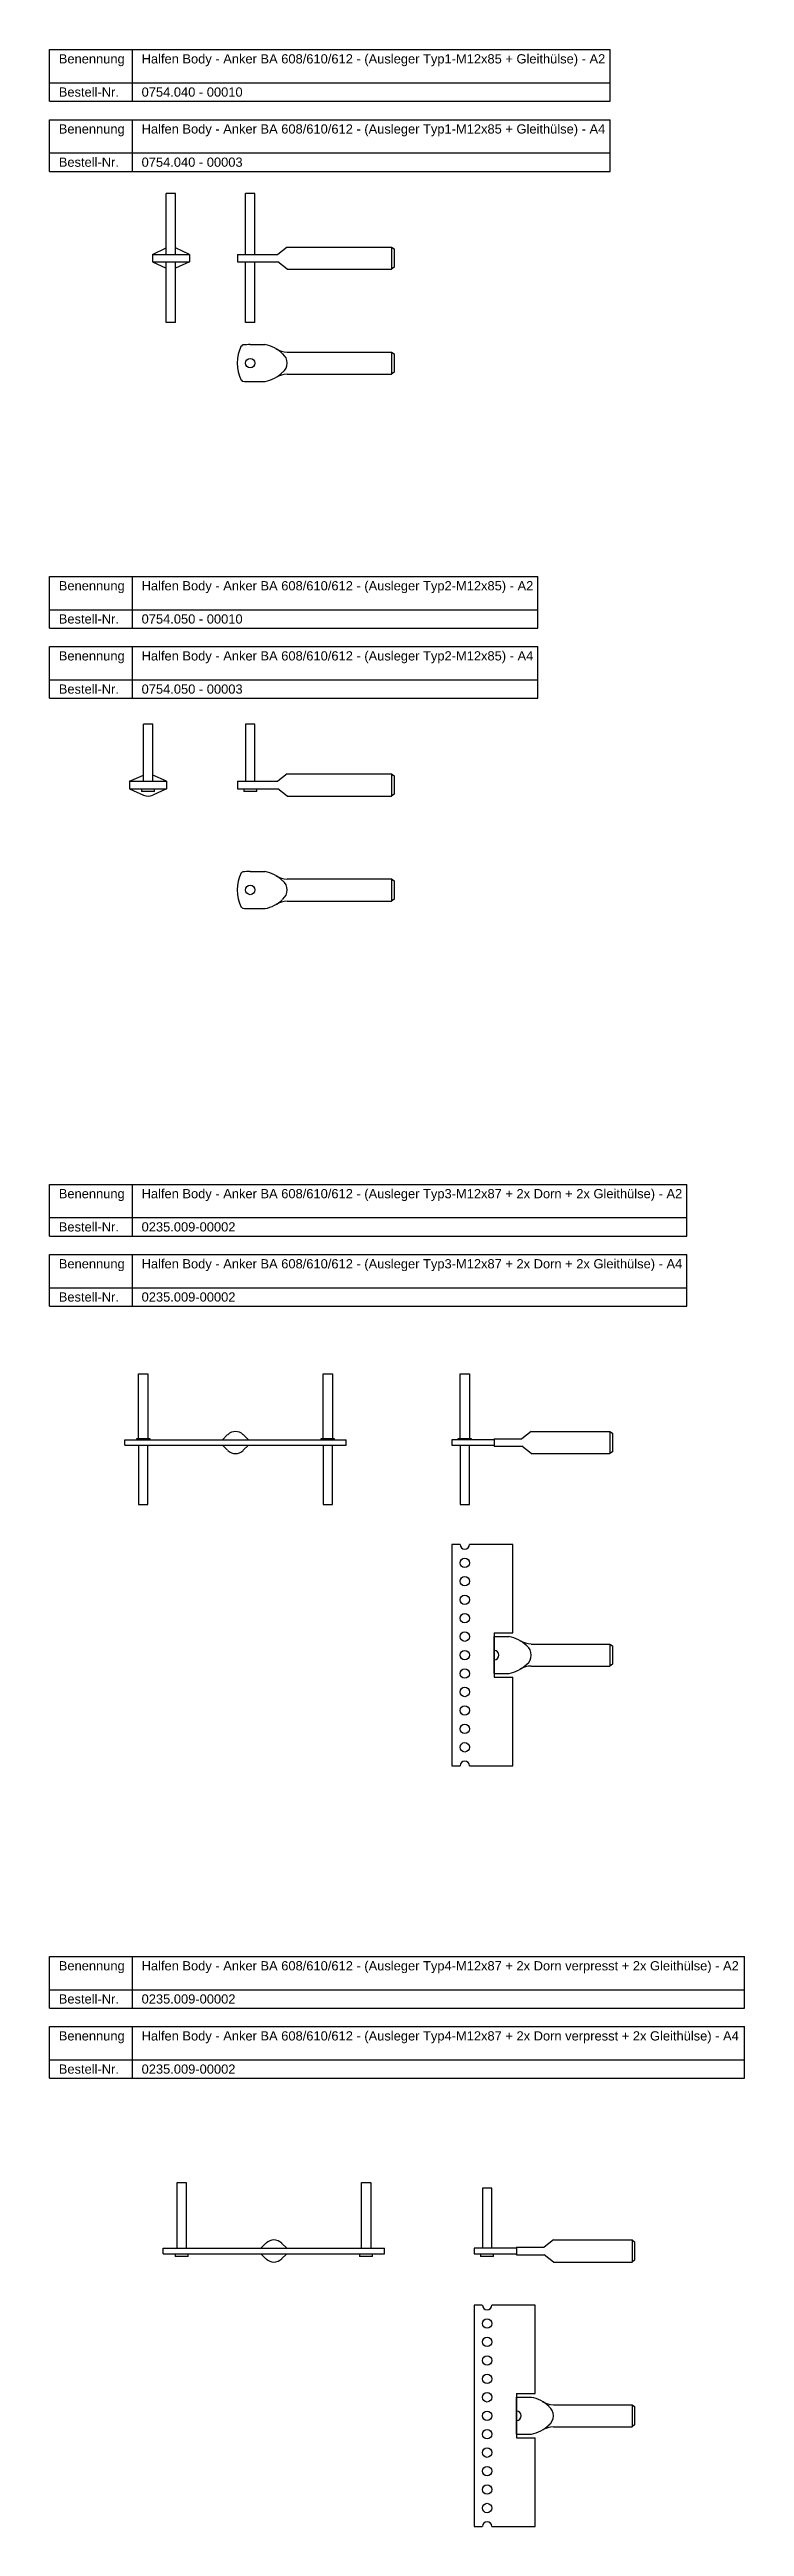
# Model space of a CAD drawing. Header units: millimetres. Extents: x -120 to 1185, y -484 to 859.
# Drawn here: x 809 to 1185, y -484 to 859 of the extents above; entities that cross this region are included whole.
import ezdxf

# ---------------------------------------------------------------- set-up
doc = ezdxf.new("R2010")
doc.units = ezdxf.units.MM
doc.header["$LTSCALE"] = 10
doc.layers.add('HALFEN', color=2, linetype='Continuous')
doc.styles.add('ARIAL50', font='ARIAL.TTF', dxfattribs={"height": 5})

msp = doc.modelspace()

# ---------------------------------------------------------------- linework, layer by layer
at = {"layer": 'HALFEN'}
for p, q in [((808.6, 858.5), (1112.6, 858.5)), ((808.6, 830.5), (808.6, 858.5)), ((853.5, 830.5), (853.5, 858.5)), ((1112.6, 830.5), (1112.6, 858.5)), ((808.6, 840.5), (1112.6, 840.5)), ((808.6, 830.5), (1112.6, 830.5)), ((808.6, 820.5), (1112.6, 820.5)), ((808.6, 792.5), (808.6, 820.5)), ((853.5, 792.5), (853.5, 820.5)), ((1112.6, 792.5), (1112.6, 820.5)), ((808.6, 802.5), (1112.6, 802.5)), ((808.6, 792.5), (1112.6, 792.5)), ((871.9, 747.5), (871.9, 780.5)), ((876.9, 780.5), (871.9, 780.5)), ((876.9, 747.5), (876.9, 780.5)), ((914.9, 747.5), (914.9, 780.5)), ((919.9, 780.5), (914.9, 780.5)), ((919.9, 747.5), (919.9, 780.5)), ((864.4, 747.5), (871.9, 751)), ((864.4, 747.5), (884.4, 747.5)), ((864.4, 747.5), (864.4, 743.5)), ((864.4, 743.5), (884.4, 743.5)), ((864.4, 743.5), (871.9, 740.1)), ((871.9, 710.5), (871.9, 743.5)), ((884.4, 747.5), (876.9, 751)), ((876.9, 710.5), (876.9, 743.5)), ((884.4, 743.5), (876.9, 740.1)), ((884.4, 747.5), (884.4, 743.5)), ((910.4, 747.5), (932.4, 747.5)), ((910.4, 747.5), (910.4, 743.5)), ((910.4, 743.5), (932.4, 743.5)), ((914.9, 710.5), (914.9, 743.5)), ((919.9, 710.5), (919.9, 743.5)), ((937.4, 751.5), (932.4, 747.5)), ((937.4, 739.5), (932.4, 743.5)), ((937.4, 751.5), (994, 751.5)), ((937.4, 739.5), (994, 739.5)), ((994, 751.5), (994, 739.5)), ((994, 751.5), (995.4, 750.5)), ((995.4, 740.5), (994, 739.5)), ((995.4, 750.5), (995.4, 740.5)), ((876.9, 710.5), (871.9, 710.5)), ((919.9, 710.5), (914.9, 710.5)), ((917.4, 698.6), (925.4, 698.6)), ((937.4, 694.6), (994, 694.6)), ((994, 694.6), (994, 682.6)), ((994, 694.6), (995.4, 693.6)), ((995.4, 693.6), (995.4, 683.6)), ((917.4, 678.6), (925.4, 678.6)), ((937.4, 682.6), (994, 682.6)), ((995.4, 683.6), (994, 682.6)), ((808.6, 572.9), (1073.3, 572.9)), ((808.6, 544.9), (808.6, 572.9)), ((853.5, 544.9), (853.5, 572.9)), ((1073.3, 544.9), (1073.3, 572.9)), ((808.6, 554.9), (1073.3, 554.9)), ((808.6, 544.9), (1073.3, 544.9)), ((808.6, 534.9), (1073.3, 534.9)), ((808.6, 506.9), (808.6, 534.9)), ((853.5, 506.9), (853.5, 534.9)), ((1073.3, 506.9), (1073.3, 534.9)), ((808.6, 516.9), (1073.3, 516.9)), ((808.6, 506.9), (1073.3, 506.9)), ((859.5, 461.9), (859.5, 492.9)), ((864.5, 492.9), (859.5, 492.9)), ((864.5, 461.9), (864.5, 492.9)), ((914.9, 492.9), (914.9, 461.9)), ((919.9, 492.9), (914.9, 492.9)), ((919.9, 461.9), (919.9, 492.9)), ((852, 461.9), (859.5, 465.3)), ((852, 461.9), (872, 461.9)), ((852, 461.9), (852, 457.9)), ((852, 457.9), (872, 457.9)), ((852, 457.9), (859.5, 454.4)), ((858.5, 457.9), (858.5, 456.4)), ((872, 461.9), (864.5, 465.3)), ((872, 457.9), (864.5, 454.4)), ((865.5, 456.4), (865.5, 457.9)), ((872, 461.9), (872, 457.9)), ((910.4, 461.9), (932.4, 461.9)), ((910.4, 461.9), (910.4, 457.9)), ((910.4, 457.9), (932.4, 457.9)), ((913.9, 457.9), (913.9, 456.4)), ((920.9, 456.4), (920.9, 457.9)), ((937.4, 465.9), (932.4, 461.9)), ((937.4, 453.9), (932.4, 457.9)), ((937.4, 465.9), (994, 465.9)), ((994, 465.9), (994, 453.9)), ((994, 465.9), (995.4, 464.9)), ((995.4, 464.9), (995.4, 454.9)), ((865.5, 456.4), (858.5, 456.4)), ((920.9, 456.4), (913.9, 456.4)), ((937.4, 453.9), (994, 453.9)), ((995.4, 454.9), (994, 453.9)), ((917.4, 413), (925.4, 413)), ((937.4, 409), (994, 409)), ((994, 409), (994, 397)), ((994, 409), (995.4, 408)), ((995.4, 408), (995.4, 398)), ((917.4, 393), (925.4, 393)), ((937.4, 397), (994, 397)), ((995.4, 398), (994, 397)), ((808.6, 243.4), (1154.1, 243.4)), ((808.6, 215.4), (808.6, 243.4)), ((853.5, 215.4), (853.5, 243.4)), ((1154.1, 215.4), (1154.1, 243.4)), ((808.6, 225.4), (1154.1, 225.4)), ((808.6, 215.4), (1154.1, 215.4)), ((808.6, 205.4), (1154.1, 205.4)), ((808.6, 177.4), (808.6, 205.4)), ((853.5, 177.4), (853.5, 205.4)), ((1154.1, 177.4), (1154.1, 205.4)), ((808.6, 187.4), (1154.1, 187.4)), ((808.6, 177.4), (1154.1, 177.4)), ((856.9, 105.7), (856.9, 140.7)), ((856.9, 140.7), (861.9, 140.7)), ((861.9, 140.7), (861.9, 105.7)), ((956.9, 105.7), (956.9, 140.7)), ((956.9, 140.7), (961.9, 140.7)), ((961.9, 140.7), (961.9, 105.7)), ((1031.2, 105.7), (1031.2, 140.7)), ((1031.2, 140.7), (1036.2, 140.7)), ((1036.2, 140.7), (1036.2, 105.7)), ((902.4, 105), (905.1, 107.8)), ((916.4, 105), (913.6, 107.8)), ((1069.7, 109.5), (1064.7, 105.5)), ((1069.7, 109.5), (1112.3, 109.5)), ((1112.3, 109.5), (1112.3, 97.5)), ((1112.3, 109.5), (1113.7, 108.5)), ((1113.7, 108.5), (1113.7, 98.5)), ((849.4, 105), (969.4, 105)), ((849.4, 102), (849.4, 105)), ((849.4, 102), (969.4, 102)), ((855.9, 105), (855.9, 105.7)), ((855.9, 105.7), (862.9, 105.7)), ((856.9, 102), (856.9, 70)), ((861.9, 70), (861.9, 102)), ((862.9, 105.7), (862.9, 105)), ((902.4, 102), (905.1, 99.3)), ((916.4, 102), (913.6, 99.3)), ((955.9, 105), (955.9, 105.7)), ((955.9, 105.7), (962.9, 105.7)), ((956.9, 102), (956.9, 70)), ((961.9, 70), (961.9, 102)), ((962.9, 105.7), (962.9, 105)), ((969.4, 102), (969.4, 105)), ((1049.7, 105), (1026.7, 105)), ((1026.7, 105), (1026.7, 102)), ((1026.7, 102), (1049.7, 102)), ((1030.2, 105), (1030.2, 105.7)), ((1030.2, 105.7), (1037.2, 105.7)), ((1031.2, 102), (1031.2, 70)), ((1036.2, 70), (1036.2, 102)), ((1037.2, 105.7), (1037.2, 105)), ((1049.7, 105.5), (1064.7, 105.5)), ((1049.7, 105.5), (1049.7, 101.5)), ((1049.7, 101.5), (1064.7, 101.5)), ((1069.7, 97.5), (1064.7, 101.5)), ((1069.7, 97.5), (1112.3, 97.5)), ((1113.7, 98.5), (1112.3, 97.5)), ((856.9, 70), (861.9, 70)), ((956.9, 70), (961.9, 70)), ((1031.2, 70), (1036.2, 70)), ((1031.2, 48.3), (1026.7, 48.3)), ((1026.7, 48.3), (1026.7, -71.7)), ((1059.7, 48.3), (1036.3, 48.3)), ((1059.7, 0.3), (1059.7, 48.3)), ((1049.7, 0.3), (1049.7, -23.7)), ((1049.7, 0.3), (1059.7, 0.3)), ((1049.7, -1.7), (1057.7, -1.7)), ((1049.7, -21.7), (1049.7, -1.7)), ((1069.7, -5.7), (1112.3, -5.7)), ((1112.3, -5.7), (1112.3, -17.7)), ((1112.3, -5.7), (1113.7, -6.7)), ((1113.7, -6.7), (1113.7, -16.7)), ((1049.7, -21.7), (1057.7, -21.7)), ((1049.7, -23.7), (1059.7, -23.7)), ((1059.7, -71.7), (1059.7, -23.7)), ((1069.7, -17.7), (1112.3, -17.7)), ((1113.7, -16.7), (1112.3, -17.7)), ((1026.7, -71.7), (1031.2, -71.7)), ((1036.3, -71.7), (1059.7, -71.7)), ((808.6, -175.1), (1185.3, -175.1)), ((808.6, -203.1), (808.6, -175.1)), ((853.5, -203.1), (853.5, -175.1)), ((1185.3, -203.1), (1185.3, -175.1)), ((808.6, -193.1), (1185.3, -193.1)), ((808.6, -203.1), (1185.3, -203.1)), ((808.6, -213.1), (1185.3, -213.1)), ((808.6, -241.1), (808.6, -213.1)), ((853.5, -241.1), (853.5, -213.1)), ((1185.3, -241.1), (1185.3, -213.1)), ((808.6, -231.1), (1185.3, -231.1)), ((808.6, -241.1), (1185.3, -241.1)), ((877.7, -333.2), (877.7, -297.5)), ((877.7, -297.5), (882.7, -297.5)), ((882.7, -297.5), (882.7, -333.2)), ((977.7, -333.2), (977.7, -297.5)), ((977.7, -297.5), (982.7, -297.5)), ((982.7, -297.5), (982.7, -333.2)), ((1043.3, -300.7), (1043.3, -333.2)), ((1048.3, -300.7), (1043.3, -300.7)), ((1048.3, -333.2), (1048.3, -300.7)), ((870.2, -333.2), (990.2, -333.2)), ((870.2, -336.2), (870.2, -333.2)), ((923.2, -333.2), (925.9, -330.4)), ((937.2, -333.2), (934.4, -330.4)), ((990.2, -336.2), (990.2, -333.2)), ((1061.8, -333.2), (1038.8, -333.2)), ((1038.8, -333.2), (1038.8, -336.2)), ((1061.8, -332.7), (1076.8, -332.7)), ((1061.8, -332.7), (1061.8, -336.7)), ((1081.8, -328.7), (1076.8, -332.7)), ((1081.8, -328.7), (1124.4, -328.7)), ((1124.4, -328.7), (1124.4, -340.7)), ((1124.4, -328.7), (1125.8, -329.7)), ((1125.8, -329.7), (1125.8, -339.7)), ((870.2, -336.2), (990.2, -336.2)), ((876.7, -336.2), (876.7, -337.7)), ((876.7, -336.2), (883.7, -336.2)), ((883.7, -337.7), (876.7, -337.7)), ((883.7, -337.7), (883.7, -336.2)), ((923.2, -336.2), (925.9, -338.9)), ((937.2, -336.2), (934.4, -338.9)), ((976.7, -336.2), (976.7, -337.7)), ((976.7, -336.2), (983.7, -336.2)), ((983.7, -337.7), (976.7, -337.7)), ((983.7, -337.7), (983.7, -336.2)), ((1038.8, -336.2), (1061.8, -336.2)), ((1042.3, -336.2), (1042.3, -337.7)), ((1042.3, -336.2), (1049.3, -336.2)), ((1049.3, -337.7), (1042.3, -337.7)), ((1049.3, -337.7), (1049.3, -336.2)), ((1061.8, -336.7), (1076.8, -336.7)), ((1081.8, -340.7), (1076.8, -336.7)), ((1081.8, -340.7), (1124.4, -340.7)), ((1125.8, -339.7), (1124.4, -340.7)), ((1043.2, -364), (1038.8, -364)), ((1038.8, -364), (1038.8, -484)), ((1071.8, -364), (1048.3, -364)), ((1071.8, -412), (1071.8, -364)), ((1061.8, -412), (1061.8, -436)), ((1061.8, -412), (1071.8, -412)), ((1061.8, -414), (1069.8, -414)), ((1061.8, -434), (1061.8, -414)), ((1081.8, -418), (1124.4, -418)), ((1124.4, -418), (1124.4, -430)), ((1124.4, -418), (1125.8, -419)), ((1125.8, -429), (1124.4, -430)), ((1125.8, -419), (1125.8, -429)), ((1061.8, -434), (1069.8, -434)), ((1061.8, -436), (1071.8, -436)), ((1071.8, -484), (1071.8, -436)), ((1081.8, -430), (1124.4, -430)), ((1038.8, -484), (1043.2, -484)), ((1048.3, -484), (1071.8, -484))]:
    msp.add_line(p, q, dxfattribs=at)
for centre in [(917.4, 688.6), (917.4, 403), (1033.7, 38.3), (1033.7, 28.3), (1033.7, 18.3), (1033.7, 8.3), (1033.7, -1.7), (1033.7, -11.7), (1033.7, -21.7), (1033.7, -31.7), (1033.7, -41.7), (1033.7, -51.7), (1033.7, -61.7), (1045.8, -374), (1045.8, -384), (1045.8, -394), (1045.8, -404), (1045.8, -414), (1045.8, -424), (1045.8, -434), (1045.8, -444), (1045.8, -454), (1045.8, -464), (1045.8, -474)]:
    msp.add_circle(centre, 2.55, dxfattribs=at)
for centre, radius, start, end in [((874.4, 745.5), 6, 114.6243, 114.73), ((913.5, 697.4), 1, 95.7195, 153.1067), ((916.7, 665.2), 33.4, 88.8707, 95.7195), ((921.9, 680.2), 18.7, 45.6889, 79.3414), ((930.9, 688.6), 20.6, 153.1067, 206.8933), ((938.1, 708.1), 13.6, 240.0954, 267.0505), ((931, 688.6), 6.43, 308.925, 51.075), ((913.5, 679.7), 1, 206.8933, 264.2805), ((916.7, 712), 33.4, 264.2805, 271.1293), ((921.9, 697), 18.7, 280.6586, 314.3111), ((938.1, 669), 13.6, 92.9495, 119.9046), ((862, 459.9), 6, 114.6243, 114.73), ((862, 459.9), 6, 245.27, 294.73), ((930.9, 403), 20.6, 153.1067, 206.8933), ((913.5, 411.8), 1, 95.7195, 153.1067), ((916.7, 379.6), 33.4, 88.8707, 95.7195), ((921.9, 394.6), 18.7, 45.6889, 79.3414), ((938.1, 422.5), 13.6, 240.0954, 267.0505), ((931, 403), 6.43, 308.925, 51.075), ((913.5, 394.1), 1, 206.8933, 264.2805), ((916.7, 426.3), 33.4, 264.2805, 271.1293), ((921.9, 411.3), 18.7, 280.6586, 314.3111), ((938.1, 383.4), 13.6, 92.9495, 119.9046), ((909.4, 103.5), 6, 45.153, 134.847), ((909.4, 103.5), 6, 225.153, 314.847), ((1033.7, 48.3), 2.55, 180, 0), ((1049.7, -11.7), 2.55, 270, 90), ((1054.2, -20), 18.7, 45.6889, 79.3414), ((1070.4, 7.9), 13.6, 240.0954, 267.0505), ((1063.3, -11.7), 6.43, 308.925, 51.075), ((1054.2, -3.3), 18.7, 280.6586, 314.3111), ((1070.4, -31.2), 13.6, 92.9495, 119.9046), ((1033.7, -71.7), 2.55, 0, 180), ((930.2, -334.7), 6, 45.153, 134.847), ((930.2, -334.7), 6, 225.153, 314.847), ((1045.8, -364), 2.55, 180, 0), ((1066.3, -432.4), 18.7, 45.6889, 79.3414), ((1061.8, -424), 2.55, 270, 90), ((1066.3, -415.6), 18.7, 280.6586, 314.3111), ((1082.5, -404.5), 13.6, 240.0954, 267.0505), ((1075.3, -424), 6.43, 308.925, 51.075), ((1082.5, -443.6), 13.6, 92.9495, 119.9046), ((1045.8, -484), 2.55, 0, 180)]:
    msp.add_arc(centre, radius, start, end, dxfattribs=at)

# ---------------------------------------------------------------- texts
at = {"layer": 'HALFEN', "style": 'ARIAL50'}
for s, p in [('Benennung', (813.6, 851)), ('Halfen Body - Anker BA 608/610/612 - (Ausleger Typ1-M12x85 + Gleithülse) - A2', (858.5, 851)), ('Bestell-Nr.', (813.6, 833)), ('0754.040 - 00010', (858.5, 833)), ('Benennung', (813.6, 813)), ('Halfen Body - Anker BA 608/610/612 - (Ausleger Typ1-M12x85 + Gleithülse) - A4', (858.5, 813)), ('Bestell-Nr.', (813.6, 795)), ('0754.040 - 00003', (858.5, 795)), ('Benennung', (813.6, 565.4)), ('Halfen Body - Anker BA 608/610/612 - (Ausleger Typ2-M12x85) - A2', (858.5, 565.4)), ('Bestell-Nr.', (813.6, 547.4)), ('0754.050 - 00010', (858.5, 547.4)), ('Benennung', (813.6, 527.4)), ('Halfen Body - Anker BA 608/610/612 - (Ausleger Typ2-M12x85) - A4', (858.5, 527.4)), ('Bestell-Nr.', (813.6, 509.4)), ('0754.050 - 00003', (858.5, 509.4)), ('Benennung', (813.6, 235.9)), ('Halfen Body - Anker BA 608/610/612 - (Ausleger Typ3-M12x87 + 2x Dorn + 2x Gleithülse) - A2', (858.5, 235.9)), ('Bestell-Nr.', (813.6, 217.9)), ('0235.009-00002', (858.5, 217.9)), ('Benennung', (813.6, 197.9)), ('Halfen Body - Anker BA 608/610/612 - (Ausleger Typ3-M12x87 + 2x Dorn + 2x Gleithülse) - A4', (858.5, 197.9)), ('Bestell-Nr.', (813.6, 179.9)), ('0235.009-00002', (858.5, 179.9)), ('Benennung', (813.6, -182.6)), ('Halfen Body - Anker BA 608/610/612 - (Ausleger Typ4-M12x87 + 2x Dorn verpresst + 2x Gleithülse) - A2', (858.5, -182.6)), ('Bestell-Nr.', (813.6, -200.6)), ('0235.009-00002', (858.5, -200.6)), ('Benennung', (813.6, -220.6)), ('Halfen Body - Anker BA 608/610/612 - (Ausleger Typ4-M12x87 + 2x Dorn verpresst + 2x Gleithülse) - A4', (858.5, -220.6)), ('Bestell-Nr.', (813.6, -238.6)), ('0235.009-00002', (858.5, -238.6))]:
    msp.add_text(s, height=5, dxfattribs=at).set_placement(p)

doc.saveas('drawing.dxf')
